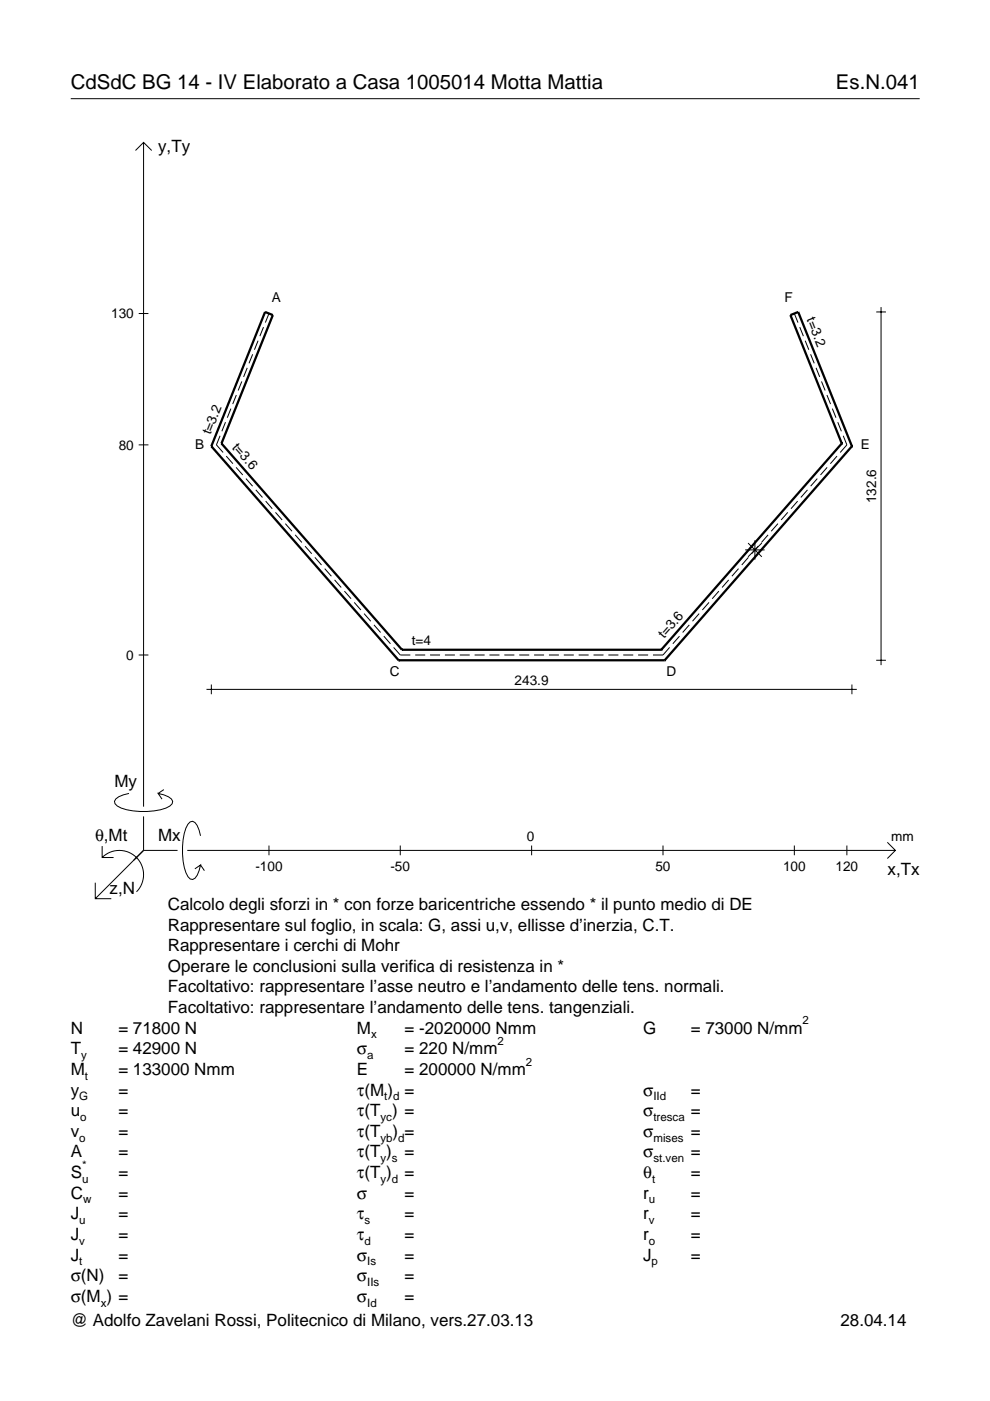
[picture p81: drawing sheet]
<svg xmlns="http://www.w3.org/2000/svg" width="210mm" height="297mm" viewBox="0 0 210 297" stroke-linecap="round" stroke-linejoin="round" font-family="sans-serif">
<defs><g id="words">
<g font-size="4.3">
<text x="15" y="18.9">CdSdC BG 14 - IV Elaborato a Casa 1005014 Motta Mattia</text>
<text x="177.2" y="18.9">Es.N.041</text>
</g>
<g font-size="3.6">
<text x="33.5" y="32.3">y,Ty</text>
<text x="24.3" y="166.9">My</text>
<text x="20.1" y="178.2">θ,Mt</text>
<text x="33.5" y="178.2">Mx</text>
<text x="188.2" y="185.5">x,Tx</text>
<text x="23.2" y="189.6">z,N</text>
<text x="35.6" y="192.9">Calcolo degli sforzi in * con forze baricentriche essendo * il punto medio di DE</text>
<text x="35.6" y="197.3">Rappresentare sul foglio, in scala: G, assi u,v, ellisse d’inerzia, C.T.</text>
<text x="35.6" y="201.7">Rappresentare i cerchi di Mohr</text>
<text x="35.6" y="206">Operare le conclusioni sulla verifica di resistenza in *</text>
<text x="35.6" y="210.4">Facoltativo: rappresentare l’asse neutro e l’andamento delle tens. normali.</text>
<text x="35.6" y="214.8">Facoltativo: rappresentare l’andamento delle tens. tangenziali.</text>
<text x="15" y="219.2">N</text>
<text x="25.1" y="219.2">= 71800 N</text>
<text x="75.7" y="219.2">M</text>
<text x="85.8" y="219.2">= -2020000 Nmm</text>
<text x="136.4" y="219.2">G</text>
<text x="146.5" y="219.2">= 73000 N/mm</text>
<text x="15" y="223.5">T</text>
<text x="15" y="227.9">M</text>
<text x="25.1" y="223.5">= 42900 N</text>
<text x="25.1" y="227.9">= 133000 Nmm</text>
<text x="75.7" y="223.5">σ</text>
<text x="75.7" y="227.9">E</text>
<text x="85.8" y="223.5">= 220 N/mm</text>
<text x="85.8" y="227.9">= 200000 N/mm</text>
<text x="15" y="232.3">y</text>
<text x="25.1" y="232.3">=</text>
<text x="75.7" y="232.3">τ(M ) =</text>
<text x="136.4" y="232.3">σ</text>
<text x="146.5" y="232.3">=</text>
<text x="15" y="236.7">u</text>
<text x="25.1" y="236.7">=</text>
<text x="75.7" y="236.7">τ(T ) =</text>
<text x="136.4" y="236.7">σ</text>
<text x="146.5" y="236.7">=</text>
<text x="15" y="241">v</text>
<text x="15" y="245.4">A</text>
<text x="25.1" y="241">=</text>
<text x="25.1" y="245.4">=</text>
<text x="75.7" y="245.4">τ(T )</text>
<text x="75.7" y="241">τ(T</text>
<text x="83.3" y="241">) =</text>
<text x="85.8" y="245.4">=</text>
<text x="136.4" y="241">σ</text>
<text x="136.4" y="245.4">σ</text>
<text x="146.5" y="241">=</text>
<text x="146.5" y="245.4">=</text>
<text x="15" y="249.8">S</text>
<text x="25.1" y="249.8">=</text>
<text x="75.7" y="249.8">τ(T )</text>
<text x="85.8" y="249.8">=</text>
<text x="136.4" y="249.8">θ</text>
<text x="146.5" y="249.8">=</text>
<text x="15" y="254.2">C</text>
<text x="25.1" y="254.2">=</text>
<text x="75.7" y="254.2">σ</text>
<text x="85.8" y="254.2">=</text>
<text x="136.4" y="254.2">r</text>
<text x="146.5" y="254.2">=</text>
<text x="15" y="262.9">J</text>
<text x="15" y="258.5">J</text>
<text x="25.1" y="258.5">=</text>
<text x="25.1" y="262.9">=</text>
<text x="75.7" y="258.5">τ</text>
<text x="75.7" y="262.9">τ</text>
<text x="85.8" y="258.5">=</text>
<text x="85.8" y="262.9">=</text>
<text x="136.4" y="258.5">r</text>
<text x="136.4" y="262.9">r</text>
<text x="146.5" y="258.5">=</text>
<text x="146.5" y="262.9">=</text>
<text x="15" y="267.3">J</text>
<text x="25.1" y="267.3">=</text>
<text x="75.7" y="267.3">σ</text>
<text x="85.8" y="267.3">=</text>
<text x="136.4" y="267.3">J</text>
<text x="146.5" y="267.3">=</text>
<text x="15" y="271.7">σ(N)</text>
<text x="25.1" y="271.7">=</text>
<text x="75.7" y="271.7">σ</text>
<text x="85.8" y="271.7">=</text>
<text x="15" y="281.2">@ Adolfo Zavelani Rossi, Politecnico di Milano, vers.27.03.13</text>
<text x="15" y="276">σ(M ) =</text>
<text x="75.7" y="276">σ</text>
<text x="85.8" y="276">=</text>
<text x="178.2" y="281.2">28.04.14</text>
</g>
<g font-size="2.9">
<text x="57.6" y="64.1">A</text>
<text x="166.3" y="64.1">F</text>
<text x="23.6" y="67.5">130</text>
<text x="171" y="67.7" transform="rotate(68 171 67.7)">t=3.2</text>
<text x="25.2" y="95.3">80</text>
<text x="41.4" y="95.2">B</text>
<text x="44.6" y="92.3" transform="rotate(-68 44.6 92.3)">t=3.2</text>
<text x="49.1" y="94.9" transform="rotate(49 49.1 94.9)">t=3.6</text>
<text x="182.5" y="95.2">E</text>
<text x="185.8" y="106.7" transform="rotate(-90 185.8 106.7)">132.6</text>
<text x="87.3" y="136.7">t=4</text>
<text x="140.8" y="135.5" transform="rotate(-49 140.8 135.5)">t=3.6</text>
<text x="26.8" y="139.9">0</text>
<text x="82.6" y="143.4">C</text>
<text x="141.3" y="143.4">D</text>
<text x="109.1" y="145.1">243.9</text>
<text x="111.7" y="178.2">0</text>
<text x="189" y="178.2">mm</text>
<text x="54.1" y="184.7">-100</text>
<text x="82.8" y="184.7">-50</text>
<text x="139" y="184.7">50</text>
<text x="166" y="184.7">100</text>
<text x="177.2" y="184.7">120</text>
</g>
<g font-size="2.4">
<text x="78.7" y="220.2">x</text>
<text x="105.5" y="221.5">2</text>
<text x="170.2" y="217.2">2</text>
<text x="17.2" y="224.5">y</text>
<text x="77.9" y="224.5">a</text>
<text x="111.5" y="225.9">2</text>
<text x="16.8" y="233.3">G</text>
<text x="18" y="228.9">t</text>
<text x="81.5" y="233.3">t d</text>
<text x="138.5" y="233.3">IId</text>
<text x="17" y="237.7">o</text>
<text x="80.7" y="237.7">yc</text>
<text x="138.5" y="237.7">tresca</text>
<text x="16.8" y="242">o</text>
<text x="80.7" y="242">yb d</text>
<text x="138.5" y="242">mises</text>
<text x="17.4" y="250.8">u</text>
<text x="17.4" y="247.8">*</text>
<text x="80.7" y="246.4">y s</text>
<text x="80.7" y="250.8">y d</text>
<text x="138.2" y="250.8">t</text>
<text x="138.5" y="246.4">st.ven</text>
<text x="17.6" y="255.2">w</text>
<text x="137.6" y="255.2">u</text>
<text x="16.8" y="259.5">u</text>
<text x="16.8" y="263.9">v</text>
<text x="77.3" y="259.5">s</text>
<text x="77.3" y="263.9">d</text>
<text x="137.6" y="259.5">v</text>
<text x="137.6" y="263.9">o</text>
<text x="16.8" y="268.3">t</text>
<text x="77.9" y="268.3">Is</text>
<text x="138.2" y="268.3">p</text>
<text x="77.9" y="272.7">IIs</text>
<text x="21.4" y="277">x</text>
<text x="77.9" y="277">Id</text>
</g>
</g></defs>
<g fill="none" stroke="#000" stroke-width=".21">
<path d="M15 20.9h180M28.7 31.9l1.7-1.7 1.8 1.7M30.4 30.2v140.8M29.4 66.5h2.1M52.4 78l-.8 1.9M53.6 75.1l-.8 1.9M54.7 72.2l-.8 2M55.9 69.4l-.8 1.9M57 66.5l-.7 1.9M168.4 66.5l.8 1.9M169.6 69.4l.7 1.9M170.7 72.2l.8 2"/>
<path d="M171.9 75.1l.7 1.9M173 78l.8 1.9M185.8 66.1h2M186.8 65.1v75.9M29.4 94.3h2.1M46.7 92.4l-.8 1.9 1.4 1.6M47.8 89.5l-.8 1.9M48 96.7l1.4 1.6M49 86.6l-.8 2M50.1 99.1l1.4 1.6M50.1 83.8l-.8 1.9M51.3 80.9l-.8 1.9"/>
<path d="M174.2 80.9l.7 1.9M175.3 83.8l.8 1.9M175.4 99.1l-1.4 1.6M176.5 86.6l.7 2M177.5 96.7l-1.4 1.6M177.6 89.5l.8 1.9M178.8 92.4l.8 1.9-1.5 1.6M52.1 101.5l1.5 1.6M54.2 103.9l1.4 1.6M56.3 106.3l1.4 1.6M58.4 108.6l1.4 1.6M60.5 111l1.4 1.6"/>
<path d="M62.6 113.4l1.4 1.6M64.7 115.8l1.4 1.6M66.8 118.2l1.4 1.6M158 116.6h4.1M158.6 115.1l2.9 3M158.7 118.2l-1.4 1.6M160.1 114.5v4.2M160.8 115.8l-1.4 1.6M161.5 115.1l-2.9 3M162.9 113.4l-1.5 1.6M164.9 111l-1.4 1.6M167 108.6l-1.4 1.6"/>
<path d="M169.1 106.3l-1.4 1.6M171.2 103.9l-1.4 1.6M173.3 101.5l-1.4 1.6M29.4 138.9h2.1M68.8 120.6l1.5 1.6M70.9 123l1.4 1.6M73 125.3l1.4 1.6M75.1 127.7l1.4 1.6M77.2 130.1l1.4 1.6M79.3 132.5l1.4 1.6M81.4 134.9l1.4 1.6M83.5 137.3l1.4 1.6h2.1"/>
<path d="M88 138.9h2.1M91.2 138.9h2.1M94.3 138.9h2.1M97.5 138.9h2.1M100.6 138.9h2.1M103.8 138.9h2.1M106.9 138.9h2.2M110.1 138.9h2.1M113.2 138.9h2.2M116.4 138.9h2.1M119.5 138.9h2.2M122.7 138.9h2.1"/>
<path d="M125.8 138.9h2.2M129 138.9h2.1M132.1 138.9h2.2M135.3 138.9h2.1M142 137.3l-1.4 1.6h-2.2M144.1 134.9l-1.4 1.6M146.1 132.5l-1.4 1.6M148.2 130.1l-1.4 1.6M150.3 127.7l-1.4 1.6M152.4 125.3l-1.4 1.6M154.5 123l-1.4 1.6M156.6 120.6l-1.4 1.6"/>
<path d="M185.8 140h2M43.8 146.2h137.9M44.8 145.1v2.1M180.6 145.1v2.1M21.7 179.4v2.4h2.4M27.3 168.2a3.6 3.6 0 0 0-3 1.7l.1 .5a5.6 5.6 0 0 0 3.8 1.5 13.4 13.4 0 0 0 7.8-1l.5-.5 .1-.5a3.6 3.6 0 0 0-3.1-1.7l.8 1.2M30.4 173.1v7.2M34.7 167.4l-1.2 .8M42.5 177.2a3.6 3.6 0 0 0-1.7-3.1l-.5 .2a5.7 5.7 0 0 0-1.5 3.7 13.3 13.3 0 0 0 1 7.9l.5 .5 .5 .1a3.6 3.6 0 0 0 1.7-3.1l-1.2 .8M57 179.3v2M84.9 179.3v2M112.7 179.3v2"/>
<path d="M140.6 179.3v2M168.4 179.3v2M179.6 179.3v2M188.1 178.6l1.7 1.7-1.7 1.7M20.2 187.2v3.3h3.4M21.7 181.8a5.1 5.1 0 0 1 7.2 0 5.1 5.1 0 0 1 0 7.3M30.4 180.3l-10.2 10.2M30.4 180.3h7.2M39.7 180.3h150.1M42.5 183.4l.8 1.2"/>
</g>
<g fill="none" stroke="#000" stroke-width=".48">
<path d="M44.8 94.6h.1M44.8 94.6l39.7 45.4M47 94h.1M47 94l10.8-27.2-1.6-.7-11.4 28.5M47 94l38.2 43.8M178.5 94h.1M178.5 94l-38.3 43.8M178.5 94l-10.9-27.2 1.6-.7 11.4 28.5M180.6 94.6h.1M180.6 94.6l-39.7 45.4M84.5 140h.1M84.5 140h56.4"/>
<path d="M85.2 137.8h.1M85.2 137.8h55M140.2 137.8h.1M140.9 140h.1"/>
</g>
<use href="#words"/>
</svg>
